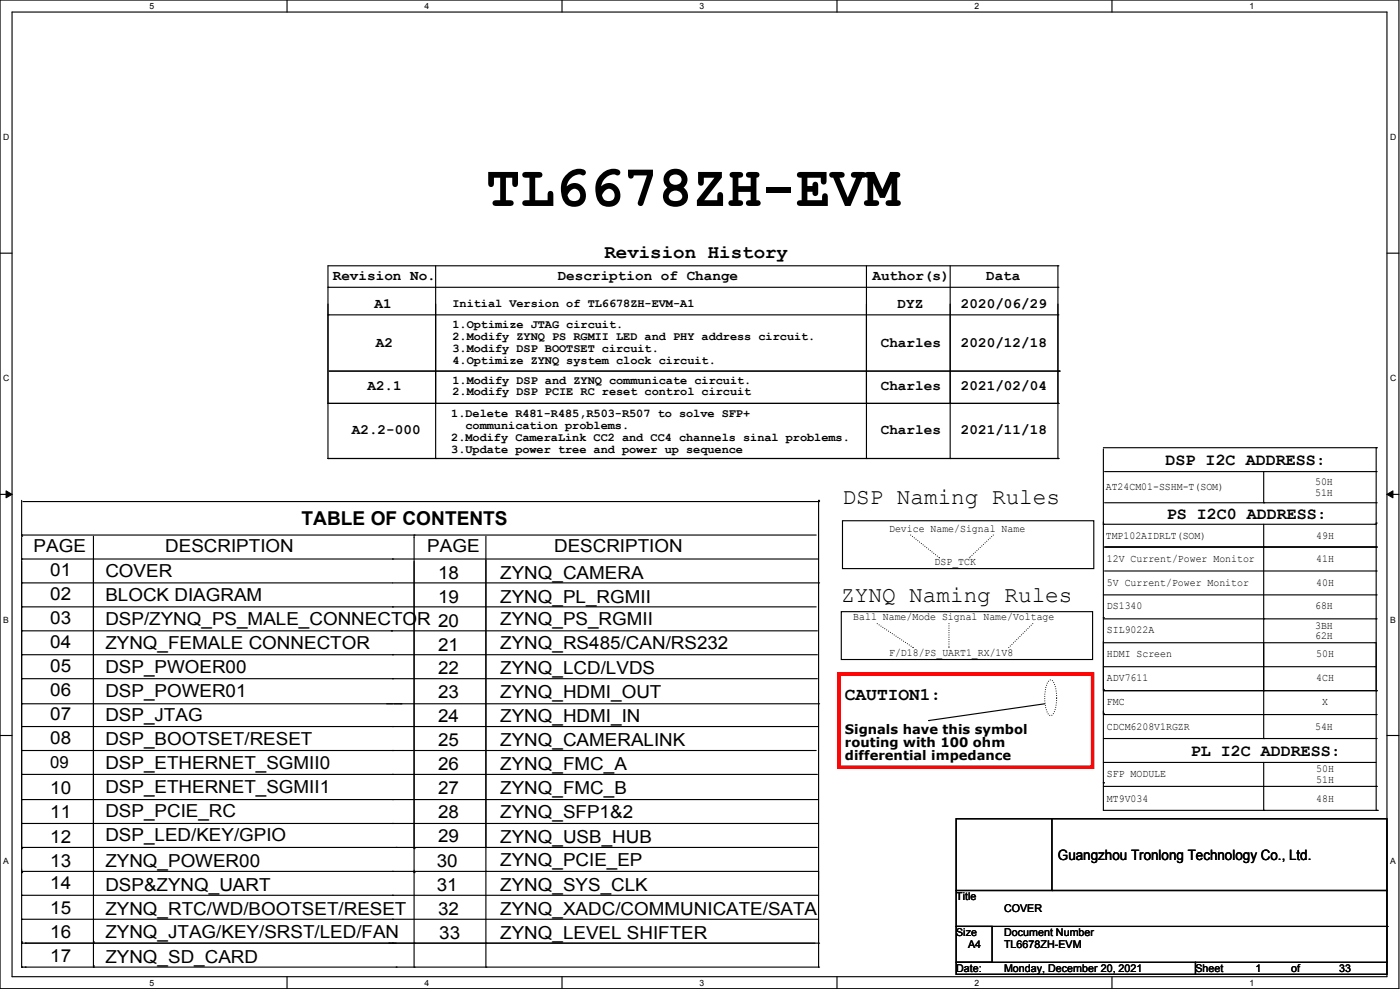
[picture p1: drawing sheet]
<svg xmlns="http://www.w3.org/2000/svg" width="841mm" height="594mm" viewBox="0 0 841 594" stroke-linecap="round" stroke-linejoin="round" font-family="sans-serif">
<defs><g id="words">
<text font-size="34.5" x="292" y="124">TL6678ZH-EVM</text>
<g font-size="13.6">
<text x="506" y="303">DSP Naming Rules</text>
<text x="505" y="361">ZYNQ Naming Rules</text>
</g>
<g font-size="11.5">
<text x="363" y="155">Revision History</text>
<text x="181" y="315">TABLE OF CONTENTS</text>
</g>
<g font-size="10.8">
<text x="20" y="332">PAGE</text>
<text x="99" y="332">DESCRIPTION</text>
<text x="257" y="332">PAGE</text>
<text x="333" y="332">DESCRIPTION</text>
<text x="30" y="346">01</text>
<text x="63" y="347">COVER</text>
<text x="263" y="348">18</text>
<text x="301" y="348">ZYNQ_CAMERA</text>
<text x="30" y="360">02</text>
<text x="63" y="361">BLOCK DIAGRAM</text>
<text x="263" y="362">19</text>
<text x="301" y="362">ZYNQ_PL_RGMII</text>
<text x="30" y="375">03</text>
<text x="63" y="376">DSP/ZYNQ_PS_MALE_CONNECTOR 20</text>
<text x="301" y="376">ZYNQ_PS_RGMII</text>
<text x="30" y="389">04</text>
<text x="63" y="390">ZYNQ_FEMALE CONNECTOR</text>
<text x="301" y="390">ZYNQ_RS485/CAN/RS232</text>
<text x="263" y="391">21</text>
<text x="30" y="404">05</text>
<text x="63" y="404">DSP_PWOER00</text>
<text x="263" y="405">22</text>
<text x="301" y="405">ZYNQ_LCD/LVDS</text>
<text x="30" y="418">06</text>
<text x="63" y="419">DSP_POWER01</text>
<text x="263" y="419">23</text>
<text x="301" y="419">ZYNQ_HDMI_OUT</text>
<text x="508" y="420">CAUTION1:</text>
<text x="30" y="432">07</text>
<text x="63" y="433">DSP_JTAG</text>
<text x="263" y="434">24</text>
<text x="301" y="434">ZYNQ_HDMI_IN</text>
<text x="30" y="447">08</text>
<text x="63" y="447">DSP_BOOTSET/RESET</text>
<text x="263" y="448">25</text>
<text x="301" y="448">ZYNQ_CAMERALINK</text>
<text x="63" y="462">DSP_ETHERNET_SGMII0</text>
<text x="263" y="463">26</text>
<text x="301" y="463">ZYNQ_FMC_A</text>
<text x="30" y="477">10</text>
<text x="63" y="476">DSP_ETHERNET_SGMII1</text>
<text x="263" y="477">27</text>
<text x="301" y="477">ZYNQ_FMC_B</text>
<text x="30" y="491">11</text>
<text x="63" y="491">DSP_PCIE_RC</text>
<text x="263" y="491">28</text>
<text x="301" y="491">ZYNQ_SFP1&amp;2</text>
<text x="30" y="506">12</text>
<text x="63" y="505">DSP_LED/KEY/GPIO</text>
<text x="263" y="506">29</text>
<text x="301" y="506">ZYNQ_USB_HUB</text>
<text x="30" y="521">13</text>
<text x="63" y="521">ZYNQ_POWER00</text>
<text x="262" y="521">30</text>
<text x="301" y="520">ZYNQ_PCIE_EP</text>
<text x="30" y="534">14</text>
<text x="63" y="535">DSP&amp;ZYNQ_UART</text>
<text x="262" y="535">31</text>
<text x="301" y="535">ZYNQ_SYS_CLK</text>
<text x="30" y="549">15</text>
<text x="63" y="550">ZYNQ_RTC/WD/BOOTSET/RESET</text>
<text x="263" y="550">32</text>
<text x="301" y="550">ZYNQ_XADC/COMMUNICATE/SATA</text>
<text x="30" y="563">16</text>
<text x="63" y="563">ZYNQ_JTAG/KEY/SRST/LED/FAN</text>
<text x="264" y="564">33</text>
<text x="301" y="564">ZYNQ_LEVEL SHIFTER</text>
<text x="30" y="578">17</text>
<text x="63" y="578">ZYNQ_SD_CARD</text>
</g>
<g font-size="10">
<text x="700" y="280">DSP I2C ADDRESS:</text>
<text x="701" y="312">PS I2C0 ADDRESS:</text>
<text x="715" y="454">PL I2C ADDRESS:</text>
<text x="30" y="461">09</text>
</g>
<g font-size="8.6">
<text x="200" y="168">Revision No.</text>
<text x="335" y="168">Description of Change</text>
<text x="524" y="168">Author(s)</text>
<text x="592" y="168">Data</text>
<text x="225" y="185">A1</text>
<text x="539" y="185">DYZ</text>
<text x="577" y="185">2020/06/29</text>
<text x="226" y="208">A2</text>
<text x="529" y="208">Charles</text>
<text x="577" y="208">2020/12/18</text>
<text x="221" y="234">A2.1</text>
<text x="529" y="234">Charles</text>
<text x="577" y="234">2021/02/04</text>
<text x="211" y="261">A2.2-000</text>
<text x="529" y="261">Charles</text>
<text x="577" y="261">2021/11/18</text>
<text x="636" y="517">Guangzhou Tronlong Technology Co., Ltd.</text>
</g>
<g font-size="7.9">
<text x="508" y="441">Signals have this symbol</text>
<text x="508" y="449">routing with 100 ohm</text>
<text x="508" y="456">differential impedance</text>
</g>
<g font-size="7.2">
<text x="272" y="184">Initial Version of TL6678ZH-EVM-A1</text>
<text x="272" y="197">1.Optimize JTAG circuit.</text>
<text x="272" y="204">2.Modify ZYNQ PS RGMII LED and PHY address circuit.</text>
<text x="272" y="212">3.Modify DSP BOOTSET circuit.</text>
<text x="272" y="219">4.Optimize ZYNQ system clock circuit.</text>
<text x="272" y="230">1.Modify DSP and ZYNQ communicate circuit.</text>
<text x="272" y="237">2.Modify DSP PCIE RC reset control circuit</text>
<text x="271" y="250">1.Delete R481-R485,R503-R507 to solve SFP+</text>
<text x="280" y="258">communication problems.</text>
<text x="271" y="265">2.Modify CameraLink CC2 and CC4 channels sinal problems.</text>
<text x="271" y="272">3.Update power tree and power up sequence</text>
</g>
<g font-size="6.4">
<text x="790" y="291">50H</text>
<text x="664" y="294">AT24CM01-SSHM-T(SOM)</text>
<text x="790" y="298">51H</text>
<text x="534" y="319">Device Name/Signal Name</text>
<text x="664" y="324">TMP102AIDRLT(SOM)</text>
<text x="791" y="324">49H</text>
<text x="561" y="339">DSP_TCK</text>
<text x="665" y="337">12V Current/Power Monitor</text>
<text x="791" y="337">41H</text>
<text x="665" y="352">5V Current/Power Monitor</text>
<text x="791" y="352">40H</text>
<text x="665" y="366">DS1340</text>
<text x="790" y="366">68H</text>
<text x="513" y="372">Ball Name/Mode Signal Name/Voltage</text>
<text x="790" y="378">3BH</text>
<text x="665" y="380">SIL9022A</text>
<text x="790" y="384">62H</text>
<text x="534" y="394">F/D18/PS_UART1_RX/1V8</text>
<text x="665" y="395">HDMI Screen</text>
<text x="791" y="395">50H</text>
<text x="665" y="409">ADV7611</text>
<text x="791" y="409">4CH</text>
<text x="665" y="424">FMC</text>
<text x="794" y="424">X</text>
<text x="665" y="439">CDCM6208V1RGZR</text>
<text x="790" y="439">54H</text>
<text x="665" y="467">SFP MODULE</text>
<text x="791" y="464">50H</text>
<text x="791" y="470">51H</text>
<text x="665" y="482">MT9V034</text>
<text x="791" y="482">48H</text>
<text x="574" y="541">Title</text>
<text x="603" y="548">COVER</text>
<text x="574" y="562">Size</text>
<text x="603" y="562">Document Number</text>
<text x="582" y="569">A4</text>
<text x="603" y="569">TL6678ZH-EVM</text>
<text x="574" y="584">Date:</text>
<text x="603" y="584">Monday, December 20, 2021</text>
<text x="718" y="584">Sheet</text>
<text x="754" y="584">1</text>
<text x="776" y="584">of</text>
<text x="804" y="584">33</text>
</g>
<g font-size="5.2">
<text x="90" y="5">5</text>
<text x="255" y="5">4</text>
<text x="420" y="5">3</text>
<text x="585" y="5">2</text>
<text x="751" y="5">1</text>
<text x="2" y="84">D</text>
<text x="835" y="84">D</text>
<text x="2" y="229">C</text>
<text x="835" y="229">C</text>
<text x="2" y="374">B</text>
<text x="835" y="374">B</text>
<text x="2" y="519">A</text>
<text x="835" y="519">A</text>
<text x="90" y="592">5</text>
<text x="255" y="592">4</text>
<text x="420" y="592">3</text>
<text x="585" y="592">2</text>
<text x="751" y="592">1</text>
</g>
</g></defs>
<path d="M0 0h840v594h-840zM7 7h826v580h-826z" fill="none" stroke="#000" stroke-width=".68"/>
<g fill="#fff">
<path d="M90 1h3v6h-3z"/>
<path d="M90 587h3v6h-3z"/>
</g>
<path d="M172 0v7M172 587v7" fill="none" stroke="#000" stroke-width=".68"/>
<g fill="#fff">
<path d="M255 1h3v6h-3z"/>
<path d="M255 587h3v6h-3z"/>
</g>
<path d="M338 0v7M338 587v7" fill="none" stroke="#000" stroke-width=".68"/>
<g fill="#fff">
<path d="M420 1h3v6h-3z"/>
<path d="M420 587h3v6h-3z"/>
</g>
<path d="M503 0v7M503 587v7" fill="none" stroke="#000" stroke-width=".68"/>
<g fill="#fff">
<path d="M585 1h3v6h-3z"/>
<path d="M585 587h3v6h-3z"/>
</g>
<path d="M668 0v7M668 587v7" fill="none" stroke="#000" stroke-width=".68"/>
<g fill="#fff">
<path d="M751 1h2v6h-2z"/>
<path d="M751 587h2v6h-2z"/>
<path d="M2 80h4v5h-4z"/>
<path d="M835 80h4v5h-4z"/>
<path d="M2 224h4v6h-4z"/>
<path d="M835 224h4v6h-4z"/>
</g>
<path d="M0 152h7M833 152h7" fill="none" stroke="#000" stroke-width=".68"/>
<g fill="#fff">
<path d="M2 369h3v6h-3z"/>
<path d="M835 369h3v6h-3z"/>
</g>
<path d="M0 297h7M833 297h7" fill="none" stroke="#000" stroke-width=".68"/>
<path d="M4 295l3 2-3 2zM833 297l4-2v4z" fill="#000" stroke="#000" stroke-width=".6"/>
<g fill="#fff">
<path d="M2 514h3v6h-3z"/>
<path d="M835 514h3v6h-3z"/>
</g>
<g fill="none" stroke="#000" stroke-width=".68">
<path d="M197 160h439v115h-439zM262 160v115M520 160v115M571 160v115M197 173h439M197 189h439M198 223h438M197 242h439M663 270v217h164M663 269h164v218M664 283h163M759 283v19"/>
<path d="M13 301v21M14 301h478M492 301v280h-479v-258M506 313h151v29h-151zM663 315h163M664 302h163M759 315v129M13 336h479M13 321h477M56 322v259M249 321v260M292 322v259"/>
<path d="M664 329h163M13 350h479M663 357h164M664 343h163M13 379h478M13 364h477M505 367h151v29h-151zM663 372h164M13 393h478M663 386h163M13 408h478M663 415h164"/>
<path d="M663 400h163M13 436h479M13 423h479M628 423l-70 10M663 429h163M0 442h7M13 451h477M663 458h163M663 444h164M759 458v29M833 442h7M13 465h478"/>
<path d="M663 472h164M13 480h479M13 495h479M574 492h259v43h-259zM632 492v43M13 509h478M13 523h479M13 538h479M574 535h259v21h-259zM13 552h479M574 556h22v22h-22zM833 556v22"/>
<path d="M13 566h479M574 578h144v7h-144zM718 578h115v7h-115z"/>
</g>
<g fill="#000">
<circle cx="636" cy="160" r=".3"/>
<circle cx="197" cy="173" r=".3"/>
<circle cx="636" cy="173" r=".3"/>
<circle cx="197" cy="189" r=".3"/>
<circle cx="636" cy="189" r=".3"/>
<circle cx="636" cy="223" r=".3"/>
<circle cx="197" cy="242" r=".3"/>
<circle cx="262" cy="242" r=".3"/>
<circle cx="520" cy="242" r=".3"/>
<circle cx="571" cy="242" r=".3"/>
<circle cx="636" cy="242" r=".3"/>
<circle cx="197" cy="275" r=".3"/>
<circle cx="262" cy="275" r=".3"/>
<circle cx="520" cy="275" r=".3"/>
<circle cx="571" cy="275" r=".3"/>
<circle cx="636" cy="275" r=".3"/>
<circle cx="827" cy="269" r=".3"/>
<circle cx="827" cy="283" r=".3"/>
<circle cx="492" cy="301" r=".3"/>
<circle cx="663" cy="315" r=".3"/>
<circle cx="759" cy="302" r=".3"/>
<circle cx="826" cy="315" r=".3"/>
<circle cx="827" cy="302" r=".3"/>
<circle cx="827" cy="314" r=".3"/>
<circle cx="13" cy="322" r=".3"/>
<circle cx="13" cy="336" r=".3"/>
<circle cx="13" cy="321" r=".3"/>
<circle cx="236" cy="336" r=".3"/>
<circle cx="249" cy="321" r=".3"/>
<circle cx="759" cy="329" r=".3"/>
<circle cx="827" cy="329" r=".3"/>
<circle cx="13" cy="350" r=".3"/>
<circle cx="492" cy="350" r=".3"/>
<circle cx="827" cy="357" r=".3"/>
<circle cx="827" cy="343" r=".3"/>
<circle cx="13" cy="379" r=".3"/>
<circle cx="13" cy="364" r=".3"/>
<circle cx="235" cy="379" r=".3"/>
<circle cx="236" cy="364" r=".3"/>
<circle cx="663" cy="371" r=".3"/>
<circle cx="759" cy="372" r=".3"/>
<circle cx="827" cy="372" r=".3"/>
<circle cx="13" cy="393" r=".3"/>
<circle cx="236" cy="393" r=".3"/>
<circle cx="826" cy="386" r=".3"/>
<circle cx="13" cy="408" r=".3"/>
<circle cx="236" cy="408" r=".3"/>
<circle cx="663" cy="414" r=".3"/>
<circle cx="759" cy="415" r=".3"/>
<circle cx="826" cy="400" r=".3"/>
<circle cx="827" cy="415" r=".3"/>
<circle cx="13" cy="436" r=".3"/>
<circle cx="13" cy="423" r=".3"/>
<circle cx="236" cy="436" r=".3"/>
<circle cx="241" cy="423" r=".3"/>
<circle cx="492" cy="423" r=".3"/>
<circle cx="558" cy="433" r=".3"/>
<circle cx="663" cy="428" r=".3"/>
<circle cx="759" cy="429" r=".3"/>
<circle cx="826" cy="429" r=".3"/>
<circle cx="827" cy="429" r=".3"/>
<circle cx="13" cy="451" r=".3"/>
<circle cx="236" cy="451" r=".3"/>
<circle cx="759" cy="444" r=".3"/>
<circle cx="826" cy="458" r=".3"/>
<circle cx="827" cy="444" r=".3"/>
<circle cx="13" cy="465" r=".3"/>
<circle cx="236" cy="465" r=".3"/>
<circle cx="663" cy="470" r=".3"/>
<circle cx="827" cy="472" r=".3"/>
<circle cx="13" cy="480" r=".3"/>
<circle cx="13" cy="495" r=".3"/>
<circle cx="236" cy="480" r=".3"/>
<circle cx="236" cy="495" r=".3"/>
<circle cx="759" cy="487" r=".3"/>
<circle cx="827" cy="487" r=".3"/>
<circle cx="13" cy="509" r=".3"/>
<circle cx="13" cy="510" r=".3"/>
<circle cx="56" cy="509" r=".3"/>
<circle cx="238" cy="509" r=".3"/>
<circle cx="249" cy="510" r=".3"/>
<circle cx="292" cy="509" r=".3"/>
<circle cx="13" cy="523" r=".3"/>
<circle cx="13" cy="538" r=".3"/>
<circle cx="13" cy="524" r=".3"/>
<circle cx="56" cy="523" r=".3"/>
<circle cx="236" cy="523" r=".3"/>
<circle cx="236" cy="538" r=".3"/>
<circle cx="249" cy="524" r=".3"/>
<circle cx="292" cy="523" r=".3"/>
<circle cx="632" cy="535" r=".3"/>
<circle cx="13" cy="552" r=".3"/>
<circle cx="236" cy="552" r=".3"/>
<circle cx="833" cy="556" r=".3"/>
<circle cx="13" cy="566" r=".3"/>
<circle cx="15" cy="566" r=".3"/>
<circle cx="56" cy="566" r=".3"/>
<circle cx="234" cy="566" r=".3"/>
<circle cx="236" cy="566" r=".3"/>
<circle cx="249" cy="566" r=".3"/>
<circle cx="292" cy="566" r=".3"/>
<circle cx="492" cy="566" r=".3"/>
<circle cx="13" cy="581" r=".3"/>
<circle cx="15" cy="581" r=".3"/>
<circle cx="56" cy="580" r=".3"/>
<circle cx="56" cy="581" r=".3"/>
<circle cx="238" cy="581" r=".3"/>
<circle cx="249" cy="581" r=".3"/>
<circle cx="292" cy="581" r=".3"/>
<circle cx="492" cy="581" r=".3"/>
</g>
<path d="M547 321l17 14M597 321l-15 14M527 375l22 14M570 375v14M620 375l-14 14M630 409l1-1a4 4 0 0 1 3 5l1 5a16 16 0 0 1-3 12 4 4 0 0 1-4-5v-4a18 18 0 0 1 2-12z" fill="none" stroke="#000" stroke-width=".68" stroke-dasharray="0 1.4"/>
<path d="M504 405h152v56h-152z" fill="none" stroke="#f00" stroke-width="2.1"/>
<g fill="#000" stroke-dasharray="0 1.4">
<circle cx="564" cy="335" r=".3"/>
<circle cx="582" cy="335" r=".3"/>
<circle cx="549" cy="389" r=".3"/>
<circle cx="570" cy="389" r=".3"/>
<circle cx="606" cy="389" r=".3"/>
</g>
<use href="#words"/>
</svg>
